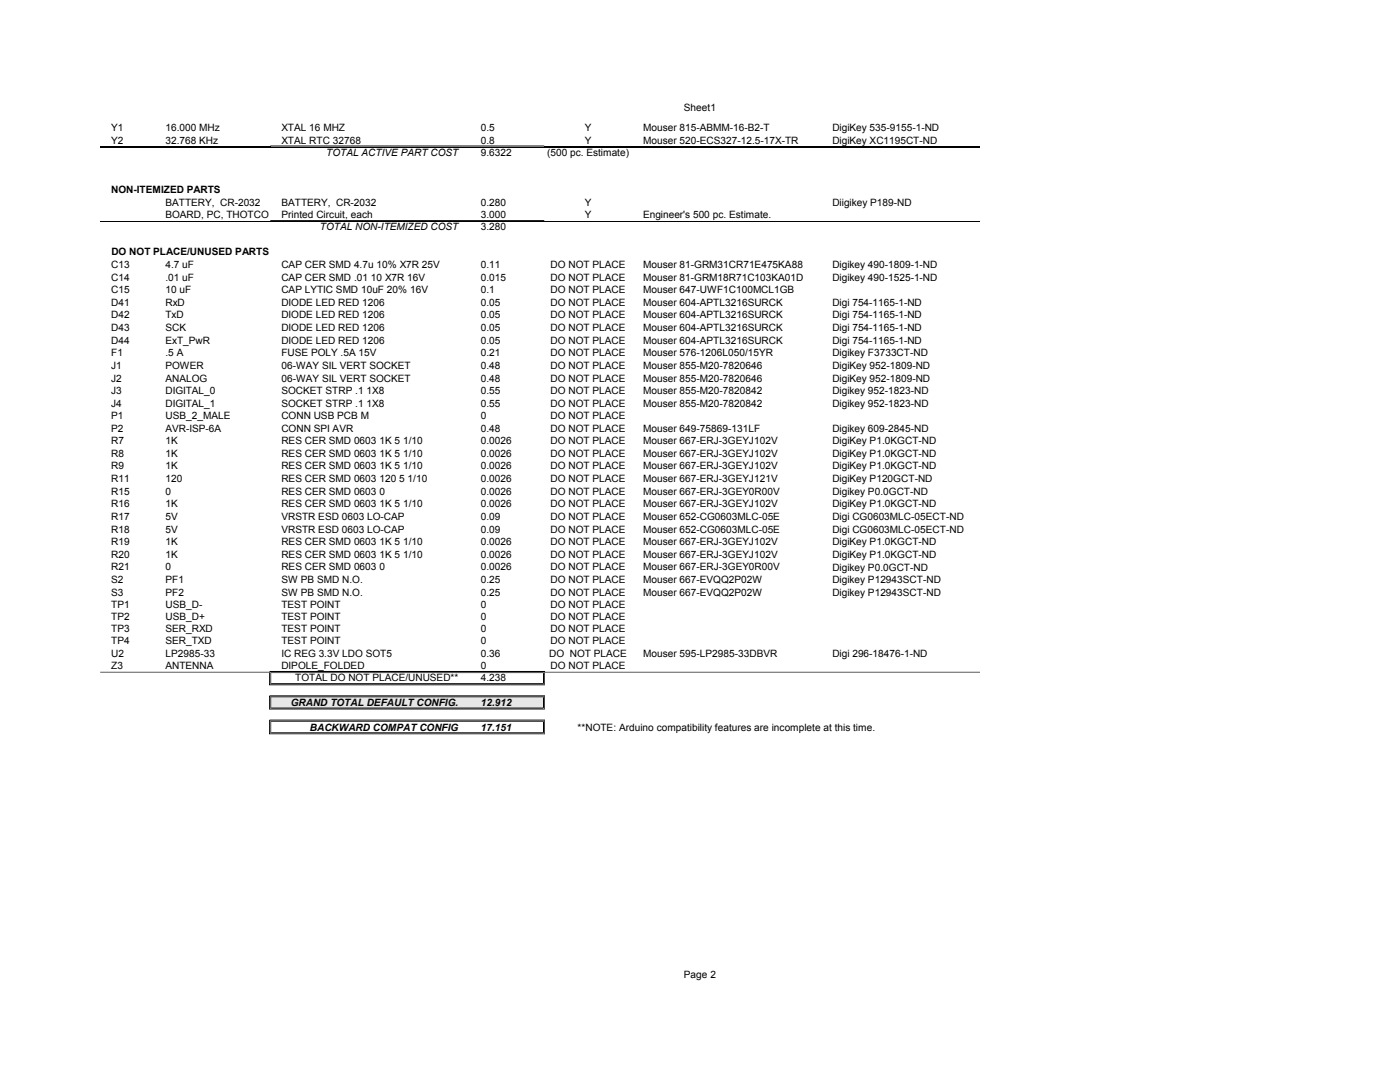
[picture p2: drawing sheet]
<svg xmlns="http://www.w3.org/2000/svg" width="279mm" height="216mm" viewBox="0 0 279 216" stroke-linecap="round" stroke-linejoin="round" font-family="sans-serif">
<defs><g id="words">
<g font-size="2">
<text x="136.5" y="22.1">Sheet1</text>
<text x="22.2" y="26.2">Y1</text>
<text x="22.2" y="28.7">Y2</text>
<text x="33" y="26.2">16.000 MHz</text>
<text x="33" y="28.7">32.768 KHz</text>
<text x="56.2" y="26.2">XTAL 16 MHZ</text>
<text x="56.2" y="28.7">XTAL RTC 32768</text>
<text x="96" y="26.2">0.5</text>
<text x="96" y="28.7">0.8</text>
<text x="116.7" y="26.2">Y</text>
<text x="116.7" y="28.7">Y</text>
<text x="128.3" y="26.2">Mouser 815-ABMM-16-B2-T</text>
<text x="128.3" y="28.7">Mouser 520-ECS327-12.5-17X-TR</text>
<text x="166.1" y="26.2">DigiKey 535-9155-1-ND</text>
<text x="166.1" y="28.7">DigiKey XC1195CT-ND</text>
<text x="65.1" y="31.2">TOTAL ACTIVE PART COST</text>
<text x="96" y="31.2">9.6322</text>
<text x="109.2" y="31.2">(500 pc. Estimate)</text>
<text x="22.2" y="38.5">NON-ITEMIZED PARTS</text>
<text x="33" y="41">BATTERY, CR-2032</text>
<text x="56.2" y="41">BATTERY, CR-2032</text>
<text x="96" y="41">0.280</text>
<text x="116.7" y="41">Y</text>
<text x="166.1" y="41">Diigikey P189-ND</text>
<text x="33" y="43.6">BOARD, PC, THOTCO</text>
<text x="56.2" y="43.6">Printed Circuit, each</text>
<text x="63.9" y="46">TOTAL NON-ITEMIZED COST</text>
<text x="96" y="43.6">3.000</text>
<text x="96" y="46">3.280</text>
<text x="116.7" y="43.6">Y</text>
<text x="128.3" y="43.6">Engineer's 500 pc. Estimate.</text>
<text x="22.2" y="53.4">C13</text>
<text x="22.2" y="50.9">DO NOT PLACE/UNUSED PARTS</text>
<text x="33" y="53.4">4.7 uF</text>
<text x="56.2" y="53.4">CAP CER SMD 4.7u 10% X7R 25V</text>
<text x="96" y="53.4">0.11</text>
<text x="109.9" y="53.4">DO NOT PLACE</text>
<text x="128.3" y="53.4">Mouser 81-GRM31CR71E475KA88</text>
<text x="166.1" y="53.4">Digikey 490-1809-1-ND</text>
<text x="22.2" y="56">C14</text>
<text x="22.2" y="58.5">C15</text>
<text x="33" y="56">.01 uF</text>
<text x="33" y="58.5">10 uF</text>
<text x="56.2" y="56">CAP CER SMD .01 10 X7R 16V</text>
<text x="56.2" y="58.5">CAP LYTIC SMD 10uF 20% 16V</text>
<text x="96" y="56">0.015</text>
<text x="96" y="58.5">0.1</text>
<text x="109.9" y="56">DO NOT PLACE</text>
<text x="109.9" y="58.5">DO NOT PLACE</text>
<text x="128.3" y="56">Mouser 81-GRM18R71C103KA01D</text>
<text x="128.3" y="58.5">Mouser 647-UWF1C100MCL1GB</text>
<text x="166.1" y="56">Digikey 490-1525-1-ND</text>
<text x="22.2" y="61">D41</text>
<text x="22.2" y="63.5">D42</text>
<text x="33" y="61">RxD</text>
<text x="33" y="63.5">TxD</text>
<text x="56.2" y="61">DIODE LED RED 1206</text>
<text x="56.2" y="63.5">DIODE LED RED 1206</text>
<text x="96" y="61">0.05</text>
<text x="96" y="63.5">0.05</text>
<text x="109.9" y="61">DO NOT PLACE</text>
<text x="109.9" y="63.5">DO NOT PLACE</text>
<text x="128.3" y="61">Mouser 604-APTL3216SURCK</text>
<text x="128.3" y="63.5">Mouser 604-APTL3216SURCK</text>
<text x="166.1" y="61">Digi 754-1165-1-ND</text>
<text x="166.1" y="63.5">Digi 754-1165-1-ND</text>
<text x="22.2" y="66">D43</text>
<text x="22.2" y="68.6">D44</text>
<text x="22.2" y="71.1">F1</text>
<text x="33" y="66">SCK</text>
<text x="33" y="71.1">.5 A</text>
<text x="33" y="68.6">ExT_PwR</text>
<text x="56.2" y="66">DIODE LED RED 1206</text>
<text x="56.2" y="68.6">DIODE LED RED 1206</text>
<text x="56.2" y="71.1">FUSE POLY .5A 15V</text>
<text x="96" y="66">0.05</text>
<text x="96" y="68.6">0.05</text>
<text x="96" y="71.1">0.21</text>
<text x="109.9" y="66">DO NOT PLACE</text>
<text x="109.9" y="68.6">DO NOT PLACE</text>
<text x="109.9" y="71.1">DO NOT PLACE</text>
<text x="128.3" y="66">Mouser 604-APTL3216SURCK</text>
<text x="128.3" y="68.6">Mouser 604-APTL3216SURCK</text>
<text x="128.3" y="71.1">Mouser 576-1206L050/15YR</text>
<text x="166.1" y="66">Digi 754-1165-1-ND</text>
<text x="166.1" y="68.6">Digi 754-1165-1-ND</text>
<text x="166.1" y="71.1">Digikey F3733CT-ND</text>
<text x="22.2" y="73.6">J1</text>
<text x="22.2" y="76.1">J2</text>
<text x="33" y="73.6">POWER</text>
<text x="33" y="76.1">ANALOG</text>
<text x="56.2" y="73.6">06-WAY SIL VERT SOCKET</text>
<text x="56.2" y="76.1">06-WAY SIL VERT SOCKET</text>
<text x="96" y="73.6">0.48</text>
<text x="96" y="76.1">0.48</text>
<text x="109.9" y="73.6">DO NOT PLACE</text>
<text x="109.9" y="76.1">DO NOT PLACE</text>
<text x="128.3" y="73.6">Mouser 855-M20-7820646</text>
<text x="128.3" y="76.1">Mouser 855-M20-7820646</text>
<text x="166.1" y="73.6">DigiKey 952-1809-ND</text>
<text x="166.1" y="76.1">DigiKey 952-1809-ND</text>
<text x="22.2" y="78.6">J3</text>
<text x="22.2" y="81.2">J4</text>
<text x="22.2" y="83.6">P1</text>
<text x="33" y="78.6">DIGITAL_0</text>
<text x="33" y="81.2">DIGITAL_1</text>
<text x="33" y="83.6">USB_2_MALE</text>
<text x="56.2" y="78.6">SOCKET STRP .1 1X8</text>
<text x="56.2" y="81.2">SOCKET STRP .1 1X8</text>
<text x="56.2" y="83.6">CONN USB PCB M</text>
<text x="96" y="78.6">0.55</text>
<text x="96" y="81.2">0.55</text>
<text x="96" y="83.6">0</text>
<text x="109.9" y="78.6">DO NOT PLACE</text>
<text x="109.9" y="81.2">DO NOT PLACE</text>
<text x="109.9" y="83.6">DO NOT PLACE</text>
<text x="128.3" y="78.6">Mouser 855-M20-7820842</text>
<text x="128.3" y="81.2">Mouser 855-M20-7820842</text>
<text x="166.1" y="78.6">Digikey 952-1823-ND</text>
<text x="166.1" y="81.2">Digikey 952-1823-ND</text>
<text x="22.2" y="86.1">P2</text>
<text x="22.2" y="88.6">R7</text>
<text x="33" y="86.1">AVR-ISP-6A</text>
<text x="33" y="88.6">1K</text>
<text x="56.2" y="86.1">CONN SPI AVR</text>
<text x="56.2" y="88.6">RES CER SMD 0603 1K 5 1/10</text>
<text x="96" y="86.1">0.48</text>
<text x="96" y="88.6">0.0026</text>
<text x="109.9" y="86.1">DO NOT PLACE</text>
<text x="109.9" y="88.6">DO NOT PLACE</text>
<text x="128.3" y="86.1">Mouser 649-75869-131LF</text>
<text x="128.3" y="88.6">Mouser 667-ERJ-3GEYJ102V</text>
<text x="166.1" y="86.1">Digikey 609-2845-ND</text>
<text x="166.1" y="88.7">DigiKey P1.0KGCT-ND</text>
<text x="22.2" y="91.2">R8</text>
<text x="22.2" y="93.7">R9</text>
<text x="33" y="91.2">1K</text>
<text x="33" y="93.7">1K</text>
<text x="56.2" y="91.2">RES CER SMD 0603 1K 5 1/10</text>
<text x="56.2" y="93.7">RES CER SMD 0603 1K 5 1/10</text>
<text x="96" y="91.2">0.0026</text>
<text x="96" y="93.7">0.0026</text>
<text x="109.9" y="91.2">DO NOT PLACE</text>
<text x="109.9" y="93.7">DO NOT PLACE</text>
<text x="128.3" y="91.2">Mouser 667-ERJ-3GEYJ102V</text>
<text x="128.3" y="93.7">Mouser 667-ERJ-3GEYJ102V</text>
<text x="166.1" y="91.2">DigiKey P1.0KGCT-ND</text>
<text x="166.1" y="93.7">DigiKey P1.0KGCT-ND</text>
<text x="22.2" y="96.2">R11</text>
<text x="22.2" y="98.7">R15</text>
<text x="22.2" y="101.2">R16</text>
<text x="33" y="96.2">120</text>
<text x="33" y="98.7">0</text>
<text x="33" y="101.2">1K</text>
<text x="56.2" y="96.2">RES CER SMD 0603 120 5 1/10</text>
<text x="56.2" y="98.7">RES CER SMD 0603 0</text>
<text x="56.2" y="101.2">RES CER SMD 0603 1K 5 1/10</text>
<text x="96" y="96.2">0.0026</text>
<text x="96" y="98.7">0.0026</text>
<text x="96" y="101.2">0.0026</text>
<text x="109.9" y="96.2">DO NOT PLACE</text>
<text x="109.9" y="98.7">DO NOT PLACE</text>
<text x="109.9" y="101.2">DO NOT PLACE</text>
<text x="128.3" y="96.2">Mouser 667-ERJ-3GEYJ121V</text>
<text x="128.3" y="98.7">Mouser 667-ERJ-3GEY0R00V</text>
<text x="128.3" y="101.2">Mouser 667-ERJ-3GEYJ102V</text>
<text x="166.1" y="96.2">DigiKey P120GCT-ND</text>
<text x="166.1" y="98.7">Digikey P0.0GCT-ND</text>
<text x="166.1" y="101.2">DigiKey P1.0KGCT-ND</text>
<text x="22.2" y="103.8">R17</text>
<text x="22.2" y="106.3">R18</text>
<text x="33" y="103.8">5V</text>
<text x="33" y="106.3">5V</text>
<text x="56.2" y="103.8">VRSTR ESD 0603 LO-CAP</text>
<text x="56.2" y="106.3">VRSTR ESD 0603 LO-CAP</text>
<text x="96" y="103.8">0.09</text>
<text x="96" y="106.3">0.09</text>
<text x="109.9" y="103.8">DO NOT PLACE</text>
<text x="109.9" y="106.3">DO NOT PLACE</text>
<text x="128.3" y="103.8">Mouser 652-CG0603MLC-05E</text>
<text x="128.3" y="106.3">Mouser 652-CG0603MLC-05E</text>
<text x="166.1" y="103.8">Digi CG0603MLC-05ECT-ND</text>
<text x="166.1" y="106.3">Digi CG0603MLC-05ECT-ND</text>
<text x="22.2" y="108.8">R19</text>
<text x="22.2" y="111.3">R20</text>
<text x="22.2" y="113.8">R21</text>
<text x="33" y="108.8">1K</text>
<text x="33" y="111.3">1K</text>
<text x="33" y="113.8">0</text>
<text x="56.2" y="108.8">RES CER SMD 0603 1K 5 1/10</text>
<text x="56.2" y="111.3">RES CER SMD 0603 1K 5 1/10</text>
<text x="56.2" y="113.8">RES CER SMD 0603 0</text>
<text x="96" y="108.8">0.0026</text>
<text x="96" y="111.3">0.0026</text>
<text x="96" y="113.8">0.0026</text>
<text x="109.9" y="108.8">DO NOT PLACE</text>
<text x="109.9" y="111.3">DO NOT PLACE</text>
<text x="109.9" y="113.8">DO NOT PLACE</text>
<text x="128.3" y="108.8">Mouser 667-ERJ-3GEYJ102V</text>
<text x="128.3" y="111.3">Mouser 667-ERJ-3GEYJ102V</text>
<text x="128.3" y="113.8">Mouser 667-ERJ-3GEY0R00V</text>
<text x="166.1" y="108.8">DigiKey P1.0KGCT-ND</text>
<text x="166.1" y="111.3">DigiKey P1.0KGCT-ND</text>
<text x="166.1" y="113.8">Digikey P0.0GCT-ND</text>
<text x="22.2" y="116.3">S2</text>
<text x="22.2" y="118.9">S3</text>
<text x="33" y="116.3">PF1</text>
<text x="33" y="118.9">PF2</text>
<text x="56.2" y="116.3">SW PB SMD N.O.</text>
<text x="56.2" y="118.9">SW PB SMD N.O.</text>
<text x="96" y="116.3">0.25</text>
<text x="96" y="118.9">0.25</text>
<text x="109.9" y="116.3">DO NOT PLACE</text>
<text x="109.9" y="118.9">DO NOT PLACE</text>
<text x="128.3" y="116.3">Mouser 667-EVQQ2P02W</text>
<text x="128.3" y="118.9">Mouser 667-EVQQ2P02W</text>
<text x="166.1" y="116.3">Digikey P12943SCT-ND</text>
<text x="166.1" y="118.9">Digikey P12943SCT-ND</text>
<text x="22.2" y="121.3">TP1</text>
<text x="22.2" y="123.7">TP2</text>
<text x="33" y="121.3">USB_D-</text>
<text x="33" y="123.7">USB_D+</text>
<text x="56.2" y="121.3">TEST POINT</text>
<text x="56.2" y="123.7">TEST POINT</text>
<text x="96" y="121.3">0</text>
<text x="96" y="123.7">0</text>
<text x="109.9" y="121.3">DO NOT PLACE</text>
<text x="109.9" y="123.7">DO NOT PLACE</text>
<text x="22.2" y="126.2">TP3</text>
<text x="22.2" y="128.6">TP4</text>
<text x="22.2" y="131.1">U2</text>
<text x="33" y="126.2">SER_RXD</text>
<text x="33" y="128.6">SER_TXD</text>
<text x="33" y="131.1">LP2985-33</text>
<text x="56.2" y="126.2">TEST POINT</text>
<text x="56.2" y="128.6">TEST POINT</text>
<text x="56.2" y="131.1">IC REG 3.3V LDO SOT5</text>
<text x="96" y="126.2">0</text>
<text x="96" y="128.6">0</text>
<text x="96" y="131.1">0.36</text>
<text x="109.6" y="131.1">DO NOT PLACE</text>
<text x="109.9" y="126.2">DO NOT PLACE</text>
<text x="109.9" y="128.6">DO NOT PLACE</text>
<text x="128.3" y="131.1">Mouser 595-LP2985-33DBVR</text>
<text x="166.1" y="131.1">Digi 296-18476-1-ND</text>
<text x="22.2" y="133.5">Z3</text>
<text x="33" y="133.5">ANTENNA</text>
<text x="56.2" y="133.5">DIPOLE_FOLDED</text>
<text x="58.9" y="136">TOTAL DO NOT PLACE/UNUSED**</text>
<text x="96" y="133.5">0</text>
<text x="96" y="136">4.238</text>
<text x="109.9" y="133.5">DO NOT PLACE</text>
<text x="58" y="140.8">GRAND TOTAL DEFAULT CONFIG.</text>
<text x="96" y="140.8">12.912</text>
<text x="61.8" y="145.8">BACKWARD COMPAT CONFIG</text>
<text x="96" y="145.8">17.151</text>
<text x="115.3" y="145.8">**NOTE: Arduino compatibility features are incomplete at this time.</text>
<text x="136.5" y="195.2">Page 2</text>
</g>
</g></defs>
<path d="M53.9 139h54.7v2.4h-54.7z" fill-rule="evenodd" fill="#e6e6e6"/>
<g fill="none" stroke="#000" stroke-width=".2">
<path d="M20 29.3h33.9M20 29.4h33.9M53.9 29.1h54.7M53.9 29.4h54.7M108.6 29.3h87M108.6 29.4h87M20 44.1h33.9M20 44.2h33.9M53.9 44h54.7M53.9 44.2h54.7M108.6 44.1h87M108.6 44.2h87"/>
<path d="M20 134.1h34.1M20 134.2h33.9M53.8 134h55M53.8 136.6h55M53.8 134.2v2.5M54 139.1h54.6M54 134.2v2.4M54 139v2.4M108.5 134.1h87.1M108.5 134.3l-.1 2.1h-54.3M108.5 139.1v2.2M108.7 134.1v2.6"/>
<path d="M108.7 138.8v2.8M108.8 138.9h-55v2.7M195.6 134.2h-141.6M53.8 141.5h55M53.8 146.4h55M54 143.9h54.6M54 143.9v2.5M54.1 141.3h54.3M108.5 144l-.1 2.2h-54.3M108.7 143.7v2.8M108.8 143.7h-55v2.8"/>
</g>
<use href="#words"/>
</svg>
